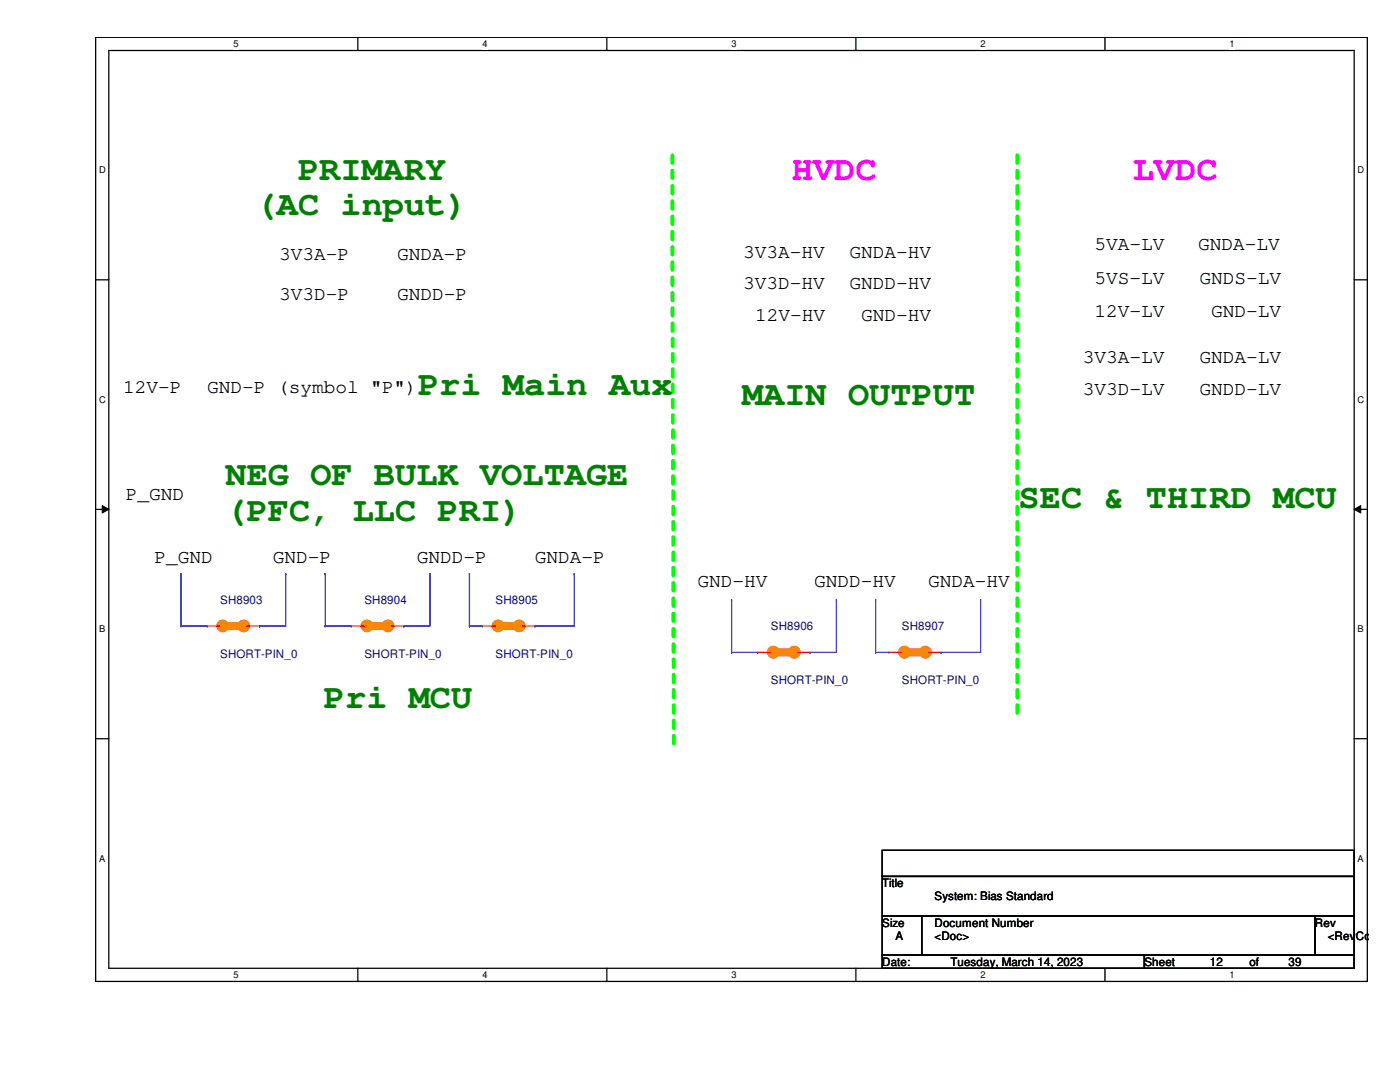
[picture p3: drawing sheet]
<svg xmlns="http://www.w3.org/2000/svg" width="279mm" height="216mm" viewBox="0 0 279 216" stroke-linecap="round" stroke-linejoin="round" font-family="sans-serif">
<defs><g id="words">
<g font-size="7" fill="#008000">
<text x="59.5" y="35.9">PRIMARY</text>
<text x="51" y="42.9">(AC input)</text>
<text x="83.4" y="78.8">Pri Main Aux</text>
<text x="148.1" y="80.9">MAIN OUTPUT</text>
<text x="45" y="96.9">NEG OF BULK VOLTAGE</text>
<text x="203.3" y="101.3">SEC &amp; THIRD MCU</text>
<text x="45" y="103.9">(PFC, LLC PRI)</text>
<text x="64.6" y="141.3">Pri MCU</text>
</g>
<g font-size="7" fill="#f0f">
<text x="158" y="35.9">HVDC</text>
<text x="226.1" y="35.9">LVDC</text>
</g>
<g font-size="3.9">
<text x="55.7" y="51.9">3V3A-P</text>
<text x="79.3" y="51.9">GNDA-P</text>
<text x="148.3" y="51.4">3V3A-HV</text>
<text x="169.5" y="51.4">GNDA-HV</text>
<text x="218.4" y="49.8">5VA-LV</text>
<text x="239.1" y="49.8">GNDA-LV</text>
<text x="55.7" y="59.8">3V3D-P</text>
<text x="79.3" y="59.8">GNDD-P</text>
<text x="148.3" y="57.7">3V3D-HV</text>
<text x="169.5" y="57.7">GNDD-HV</text>
<text x="218.4" y="56.6">5VS-LV</text>
<text x="239.4" y="56.6">GNDS-LV</text>
<text x="150.7" y="64">12V-HV</text>
<text x="171.9" y="64">GND-HV</text>
<text x="218.4" y="63.2">12V-LV</text>
<text x="241.7" y="63.2">GND-LV</text>
<text x="216.1" y="72.3">3V3A-LV</text>
<text x="239.4" y="72.3">GNDA-LV</text>
<text x="24.6" y="78.4">12V-P</text>
<text x="41.4" y="78.4">GND-P (symbol &quot;P&quot;)</text>
<text x="216.1" y="78.9">3V3D-LV</text>
<text x="239.4" y="78.9">GNDD-LV</text>
<text x="25.1" y="99.8">P_GND</text>
<text x="30.9" y="112.4">P_GND</text>
<text x="54.4" y="112.4">GND-P</text>
<text x="83.2" y="112.4">GNDD-P</text>
<text x="106.8" y="112.4">GNDA-P</text>
<text x="139.2" y="117.1">GND-HV</text>
<text x="162.5" y="117.1">GNDD-HV</text>
<text x="185.3" y="117.1">GNDA-HV</text>
</g>
<g font-size="2.3" fill="#000080">
<text x="43.9" y="120.6">SH8903</text>
<text x="72.7" y="120.6">SH8904</text>
<text x="98.9" y="120.6">SH8905</text>
<text x="153.8" y="125.8">SH8906</text>
<text x="180" y="125.8">SH8907</text>
<text x="43.9" y="131.3">SHORT-PIN_0</text>
<text x="72.7" y="131.3">SHORT-PIN_0</text>
<text x="98.9" y="131.3">SHORT-PIN_0</text>
<text x="153.8" y="136.5">SHORT-PIN_0</text>
<text x="180" y="136.5">SHORT-PIN_0</text>
</g>
<g font-size="2.3">
<text x="176.1" y="177">Title</text>
<text x="186.5" y="179.7">System: Bias Standard</text>
<text x="176.1" y="184.9">Size</text>
<text x="186.5" y="184.9">Document Number</text>
<text x="262.4" y="184.9">Rev</text>
<text x="178.7" y="187.5">A</text>
<text x="186.5" y="187.5">&lt;Doc&gt;</text>
<text x="265" y="187.5">&lt;RevCo</text>
<text x="176.1" y="192.7">Date:</text>
<text x="189.7" y="192.7">Tuesday, March 14, 2023</text>
<text x="228.4" y="192.7">Sheet</text>
<text x="241.5" y="192.7">12</text>
<text x="249.3" y="192.7">of</text>
<text x="257.2" y="192.7">39</text>
</g>
<g font-size="1.9">
<text x="46.6" y="9.4">5</text>
<text x="96.3" y="9.4">4</text>
<text x="146" y="9.4">3</text>
<text x="195.7" y="9.4">2</text>
<text x="245.4" y="9.4">1</text>
<text x="19.8" y="34.6">D</text>
<text x="270.9" y="34.6">D</text>
<text x="19.8" y="80.3">C</text>
<text x="270.9" y="80.3">C</text>
<text x="19.8" y="126.2">B</text>
<text x="270.9" y="126.2">B</text>
<text x="19.8" y="171.9">A</text>
<text x="270.9" y="171.9">A</text>
<text x="46.6" y="195.2">5</text>
<text x="96.3" y="195.2">4</text>
<text x="146" y="195.2">3</text>
<text x="195.7" y="195.2">2</text>
<text x="245.4" y="195.2">1</text>
</g>
</g></defs>
<path d="M19.1 7.5h253.8v188.3h-253.8zM21.7 10.1h248.6v183.1h-248.6z" fill="none" stroke="#000" stroke-width=".25"/>
<g fill="#fff">
<path d="M46.6 7.7h1v2.1h-1z"/>
<path d="M46.6 193.5h1v2.1h-1z"/>
</g>
<path d="M71.4 7.5v2.6M71.4 193.2v2.6" fill="none" stroke="#000" stroke-width=".25"/>
<g fill="#fff">
<path d="M96.3 7.7h1v2.1h-1z"/>
<path d="M96.3 193.5h1v2.1h-1z"/>
</g>
<path d="M121.1 7.5v2.6M121.1 193.2v2.6" fill="none" stroke="#000" stroke-width=".25"/>
<g fill="#fff">
<path d="M146 7.7h1v2.1h-1z"/>
<path d="M146 193.5h1v2.1h-1z"/>
</g>
<path d="M170.8 7.5v2.6M170.8 193.2v2.6" fill="none" stroke="#000" stroke-width=".25"/>
<g fill="#fff">
<path d="M195.7 7.7h1v2.1h-1z"/>
<path d="M195.7 193.5h1v2.1h-1z"/>
</g>
<path d="M220.5 7.5v2.6M220.5 193.2v2.6" fill="none" stroke="#000" stroke-width=".25"/>
<g fill="#fff">
<path d="M245.4 7.7h1v2.1h-1z"/>
<path d="M245.4 193.5h1v2.1h-1z"/>
<path d="M19.8 32.9h1.3v2.1h-1.3z"/>
<path d="M270.9 32.9h1.3v2.1h-1.3z"/>
<path d="M19.8 78.7h1.3v2.1h-1.3z"/>
<path d="M270.9 78.7h1.3v2.1h-1.3z"/>
</g>
<path d="M19.1 55.8h2.6M270.3 55.8h2.6" fill="none" stroke="#000" stroke-width=".25"/>
<g fill="#fff">
<path d="M19.8 124.5h1.2v2.1h-1.2z"/>
<path d="M270.9 124.5h1.3v2.1h-1.3z"/>
</g>
<path d="M19.1 101.6h2.6M270.3 101.6h2.6" fill="none" stroke="#000" stroke-width=".25"/>
<path d="M20.4 100.9l1.3 .7-1.3 .8zM270.3 101.6l1.3-.7v1.5z" fill="#000"/>
<path d="M20.4 100.9l1.3 .7-1.3 .8zM270.3 101.6l1.3-.7v1.5z" fill="none" stroke="#000" stroke-width=".2"/>
<g fill="#fff">
<path d="M19.8 170.3h1.2v2h-1.2z"/>
<path d="M270.9 170.3h1.3v2h-1.3z"/>
</g>
<path d="M19.1 147.4h2.6M270.3 147.4h2.6M176.1 169.7h94.2v5.2h-94.2zM176.1 174.9h94.2v7.9h-94.2zM176.1 182.8h7.8v7.8h-7.8zM176.1 190.6h52.3v2.6h-52.3zM183.9 182.8h78.5v7.8h-78.5zM228.4 190.6h41.9v2.6h-41.9zM262.4 182.8h7.9v7.8h-7.9z" fill="none" stroke="#000" stroke-width=".25"/>
<path d="M134.2 31l.3 118.8M203 31v112.3" fill="none" stroke="#0f0" stroke-width=".76" stroke-dasharray="1.5 1.5"/>
<path d="M44.5 124.9h4.2" fill="none" stroke="#f88607" stroke-width="1.6"/>
<circle cx="48.7" cy="124.9" r=".78" fill="#f88607"/>
<path d="M44.9 124.7a.5 .5 0 0 0-.7-.3 .5 .5 0 0 0-.2 .7 .5 .5 0 0 0 .7 .2l.3-.4M49.1 124.7a.5 .5 0 0 0-.7-.3 .5 .5 0 0 0-.2 .7 .5 .5 0 0 0 .7 .2l.2-.4M73.2 124.9h4.2" fill="none" stroke="#f88607" stroke-width="1.6"/>
<path d="M49.1 124.7a.5 .5 0 0 0-.7-.3 .5 .5 0 0 0-.2 .7 .5 .5 0 0 0 .7 .2l.2-.4" fill="none" stroke="#f88607" stroke-width=".25"/>
<path d="M41.4 124.9h.1M41.4 124.9h2.5M49.2 124.9h2.6M51.8 124.9h.1" fill="none" stroke="#f00" stroke-width=".25"/>
<circle cx="77.4" cy="124.9" r=".78" fill="#f88607"/>
<path d="M73.7 124.7a.5 .5 0 0 0-.7-.3 .5 .5 0 0 0-.2 .7 .5 .5 0 0 0 .7 .2l.2-.4M77.9 124.7a.5 .5 0 0 0-.7-.3 .5 .5 0 0 0-.2 .7 .5 .5 0 0 0 .7 .2l.2-.4M99.4 124.9h4.2" fill="none" stroke="#f88607" stroke-width="1.6"/>
<path d="M77.9 124.7a.5 .5 0 0 0-.7-.3 .5 .5 0 0 0-.2 .7 .5 .5 0 0 0 .7 .2l.2-.4" fill="none" stroke="#f88607" stroke-width=".25"/>
<path d="M70.1 124.9h.1M70.1 124.9h2.6M78 124.9h2.6M80.6 124.9h.1" fill="none" stroke="#f00" stroke-width=".25"/>
<circle cx="103.6" cy="124.9" r=".78" fill="#f88607"/>
<path d="M99.9 124.7a.5 .5 0 0 0-.7-.3 .5 .5 0 0 0-.2 .7 .5 .5 0 0 0 .6 .2l.3-.4M104.1 124.7a.5 .5 0 0 0-.7-.3 .5 .5 0 0 0-.3 .7 .5 .5 0 0 0 .7 .2l.3-.4M154.3 130.2h4.2" fill="none" stroke="#f88607" stroke-width="1.6"/>
<path d="M104.1 124.7a.5 .5 0 0 0-.7-.3 .5 .5 0 0 0-.3 .7 .5 .5 0 0 0 .7 .2l.3-.4" fill="none" stroke="#f88607" stroke-width=".25"/>
<path d="M96.3 124.9h.1M96.3 124.9h2.6M104.1 124.9h2.7M106.8 124.9h.1" fill="none" stroke="#f00" stroke-width=".25"/>
<circle cx="158.5" cy="130.2" r=".78" fill="#f88607"/>
<path d="M154.8 129.9a.49 .49 0 0 0-.8-.1 .49 .49 0 0 0 .1 .8 .49 .49 0 0 0 .7-.5M159 129.9a.49 .49 0 0 0-.8-.1 .49 .49 0 0 0 .1 .8 .49 .49 0 0 0 .7-.5M180.5 130.2h4.2" fill="none" stroke="#f88607" stroke-width="1.6"/>
<path d="M159 129.9a.49 .49 0 0 0-.8-.1 .49 .49 0 0 0 .1 .8 .49 .49 0 0 0 .7-.5" fill="none" stroke="#f88607" stroke-width=".25"/>
<path d="M151.2 130.2h.1M151.2 130.2h2.6M159.1 130.2h2.6M161.7 130.2h.1" fill="none" stroke="#f00" stroke-width=".25"/>
<circle cx="184.7" cy="130.2" r=".78" fill="#f88607"/>
<path d="M180.9 129.9a.49 .49 0 0 0-.8-.1 .49 .49 0 0 0 .2 .8 .49 .49 0 0 0 .7-.5M185.1 129.9a.49 .49 0 0 0-.8-.1 .49 .49 0 0 0 .2 .8 .49 .49 0 0 0 .7-.5" fill="none" stroke="#f88607" stroke-width="1.6"/>
<path d="M185.1 129.9a.49 .49 0 0 0-.8-.1 .49 .49 0 0 0 .2 .8 .49 .49 0 0 0 .7-.5" fill="none" stroke="#f88607" stroke-width=".25"/>
<path d="M177.4 130.2h.1M177.4 130.2h2.6M185.3 130.2h2.5M187.8 130.2h.1" fill="none" stroke="#f00" stroke-width=".25"/>
<g fill="none" stroke="#00f" stroke-width=".25">
<path d="M36.1 114.5h.1M36.1 114.5v10.4M57 114.5h.1M57 114.5v10.4h-5.2M64.9 114.5h.1M64.9 114.5v10.4M85.8 114.5h.1M85.8 114.5v10.4h-5.2M93.7 114.5h.1M93.7 114.5v10.4M114.6 114.5h.1M114.6 114.5v10.4h-7.8"/>
<path d="M146 119.7h.1M146 119.7v10.5M166.9 119.7h.1M166.9 119.7v10.5h-5.2M174.8 119.7h.1M174.8 119.7v10.5M195.7 119.7h.1M195.7 119.7v10.5h-7.9M36.1 124.9h.1M36.1 124.9h5.3M51.8 124.9h.1M64.9 124.9h.1"/>
<path d="M64.9 124.9h5.2M80.6 124.9h.1M93.7 124.9h.1M93.7 124.9h2.6M106.8 124.9h.1M146 130.2h.1M146 130.2h5.2M161.7 130.2h.1M174.8 130.2h.1M174.8 130.2h2.6M187.8 130.2h.1"/>
</g>
<use href="#words"/>
</svg>
